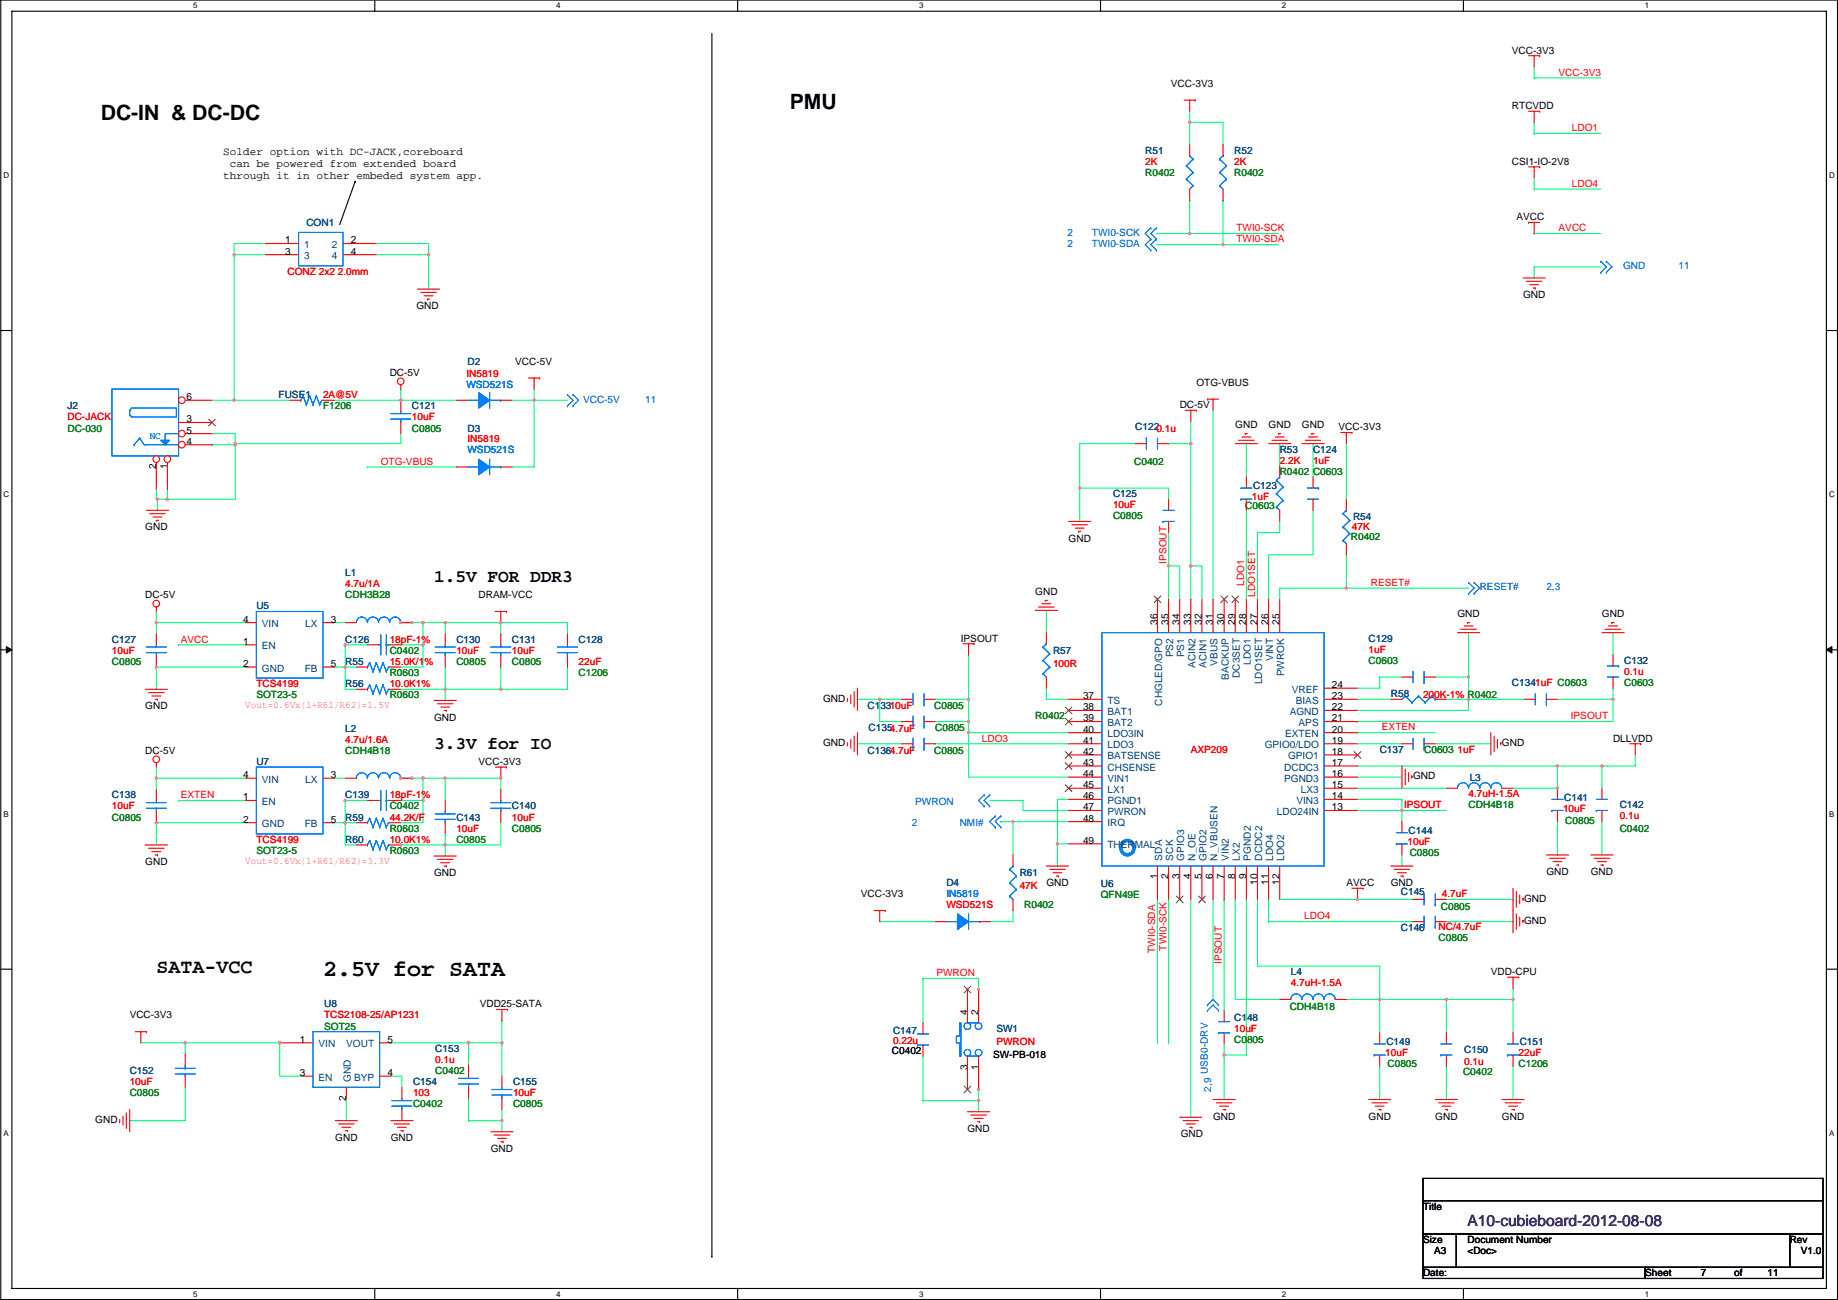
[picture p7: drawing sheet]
<svg xmlns="http://www.w3.org/2000/svg" width="420mm" height="297mm" viewBox="0 0 420 297" stroke-linecap="round" stroke-linejoin="round" font-family="sans-serif">
<defs><g id="words">
<text font-size="5.3" x="73.8" y="222.9">2.5V for SATA</text>
<g font-size="4.8">
<text x="23" y="27.3">DC-IN &amp; DC-DC</text>
<text x="180.5" y="24.8">PMU</text>
</g>
<text font-size="4.6" x="35.7" y="222.3">SATA-VCC</text>
<g font-size="4.1">
<text x="99.2" y="133">1.5V FOR DDR3</text>
<text x="99.2" y="171.1">3.3V for IO</text>
</g>
<text font-size="3.6" fill="#400080" x="335.5" y="280.1">A10-cubieboard-2012-08-08</text>
<g font-size="2.5">
<text x="51" y="35.3">Solder option with DC-JACK,coreboard</text>
<text x="51" y="40.8">through it in other embeded system app.</text>
<text x="52.5" y="38.1">can be powered from extended board</text>
</g>
<g font-size="2.3">
<text x="345.6" y="12.2">VCC-3V3</text>
<text x="267.6" y="19.9">VCC-3V3</text>
<text x="345.6" y="24.9">RTCVDD</text>
<text x="345.6" y="37.6">CSI1-IO-2V8</text>
<text x="346.6" y="50.3">AVCC</text>
<text x="65.2" y="55.6">1</text>
<text x="65.2" y="58.2">3</text>
<text x="80.2" y="55.6">2</text>
<text x="80.2" y="58.2">4</text>
<text x="95.2" y="70.7">GND</text>
<text x="348.2" y="68.1">GND</text>
<text x="117.8" y="83.4">VCC-5V</text>
<text x="89.1" y="85.9">DC-5V</text>
<text x="273.5" y="88.2">OTG-VBUS</text>
<text x="42.6" y="91.4">6</text>
<text x="269.7" y="93.3">DC-5V</text>
<text x="42.6" y="101.6">4</text>
<text x="42.6" y="99.1">5</text>
<text x="42.6" y="96.5">3</text>
<text x="282.4" y="97.8">GND</text>
<text x="290" y="97.8">GND</text>
<text x="297.6" y="97.8">GND</text>
<text x="306" y="98.3">VCC-3V3</text>
<text x="35.7" y="107.2" transform="rotate(-90 35.7 107.2)">2</text>
<text x="38.3" y="107.2" transform="rotate(-90 38.3 107.2)">1</text>
<text x="33.2" y="121.2">GND</text>
<text x="244.3" y="123.7">GND</text>
<text x="33.2" y="136.7">DC-5V</text>
<text x="109.4" y="136.7">DRAM-VCC</text>
<text x="236.7" y="135.9">GND</text>
<text x="55.6" y="142.2">4</text>
<text x="75.6" y="142.2">3</text>
<text x="264.6" y="142.8" transform="rotate(-90 264.6 142.8)">36</text>
<text x="267.1" y="142.8" transform="rotate(-90 267.1 142.8)">35</text>
<text x="269.7" y="142.8" transform="rotate(-90 269.7 142.8)">34</text>
<text x="272.2" y="142.8" transform="rotate(-90 272.2 142.8)">33</text>
<text x="274.7" y="142.8" transform="rotate(-90 274.7 142.8)">32</text>
<text x="277.3" y="142.8" transform="rotate(-90 277.3 142.8)">31</text>
<text x="279.8" y="142.8" transform="rotate(-90 279.8 142.8)">30</text>
<text x="282.4" y="142.8" transform="rotate(-90 282.4 142.8)">29</text>
<text x="284.9" y="142.8" transform="rotate(-90 284.9 142.8)">28</text>
<text x="287.4" y="142.8" transform="rotate(-90 287.4 142.8)">27</text>
<text x="290" y="142.8" transform="rotate(-90 290 142.8)">26</text>
<text x="292.5" y="142.8" transform="rotate(-90 292.5 142.8)">25</text>
<text x="333.2" y="141">GND</text>
<text x="366.2" y="141">GND</text>
<text x="55.6" y="147.3">1</text>
<text x="219.6" y="146.6">IPSOUT</text>
<text x="55.6" y="152.4">2</text>
<text x="75.6" y="152.4">5</text>
<text x="188.1" y="160.3">GND</text>
<text x="247.6" y="159.8">37</text>
<text x="304.5" y="157.2">24</text>
<text x="304.5" y="159.8">23</text>
<text x="33.2" y="162.1">GND</text>
<text x="99.2" y="164.6">GND</text>
<text x="247.6" y="162.3">38</text>
<text x="247.6" y="164.8">39</text>
<text x="247.6" y="167.4">40</text>
<text x="304.5" y="167.4">20</text>
<text x="304.5" y="162.3">22</text>
<text x="304.5" y="164.8">21</text>
<text x="33.2" y="172.3">DC-5V</text>
<text x="188.1" y="170.5">GND</text>
<text x="247.6" y="169.9">41</text>
<text x="247.6" y="172.5">42</text>
<text x="304.5" y="172.5">18</text>
<text x="304.5" y="169.9">19</text>
<text x="343.3" y="170.5">GND</text>
<text x="368.7" y="169.5">DLLVDD</text>
<text x="55.6" y="177.8">4</text>
<text x="75.6" y="177.8">3</text>
<text x="109.4" y="174.8">VCC-3V3</text>
<text x="247.6" y="175">43</text>
<text x="247.6" y="177.5">44</text>
<text x="304.5" y="177.5">16</text>
<text x="304.5" y="175">17</text>
<text x="323" y="178.1">GND</text>
<text x="55.6" y="182.9">1</text>
<text x="247.6" y="180.1">45</text>
<text x="247.6" y="182.6">46</text>
<text x="247.6" y="185.2">47</text>
<text x="304.5" y="180.1">15</text>
<text x="304.5" y="182.6">14</text>
<text x="304.5" y="185.2">13</text>
<text x="55.6" y="188">2</text>
<text x="75.6" y="188">5</text>
<text x="247.6" y="187.7">48</text>
<text x="33.2" y="197.7">GND</text>
<text x="247.6" y="192.8">49</text>
<text x="99.2" y="200.2">GND</text>
<text x="239.2" y="202.5">GND</text>
<text x="264.6" y="201" transform="rotate(-90 264.6 201)">1</text>
<text x="267.1" y="201" transform="rotate(-90 267.1 201)">2</text>
<text x="269.7" y="201" transform="rotate(-90 269.7 201)">3</text>
<text x="272.2" y="201" transform="rotate(-90 272.2 201)">4</text>
<text x="274.7" y="201" transform="rotate(-90 274.7 201)">5</text>
<text x="277.3" y="201" transform="rotate(-90 277.3 201)">6</text>
<text x="279.8" y="201" transform="rotate(-90 279.8 201)">7</text>
<text x="282.4" y="201" transform="rotate(-90 282.4 201)">8</text>
<text x="284.9" y="201" transform="rotate(-90 284.9 201)">9</text>
<text x="287.4" y="202.2" transform="rotate(-90 287.4 202.2)">10</text>
<text x="290" y="202.2" transform="rotate(-90 290 202.2)">11</text>
<text x="292.5" y="202.2" transform="rotate(-90 292.5 202.2)">12</text>
<text x="307.8" y="202.5">AVCC</text>
<text x="317.9" y="202.5">GND</text>
<text x="353.5" y="199.9">GND</text>
<text x="363.7" y="199.9">GND</text>
<text x="196.8" y="205">VCC-3V3</text>
<text x="348.4" y="206">GND</text>
<text x="348.4" y="211.1">GND</text>
<text x="340.8" y="222.8">VDD-CPU</text>
<text x="29.6" y="232.7">VCC-3V3</text>
<text x="109.7" y="230.2">VDD25-SATA</text>
<text x="221.1" y="231.9" transform="rotate(-90 221.1 231.9)">4</text>
<text x="223.7" y="231.9" transform="rotate(-90 223.7 231.9)">2</text>
<text x="68.5" y="238.3">1</text>
<text x="88.6" y="238.3">5</text>
<text x="68.5" y="245.9">3</text>
<text x="88.6" y="245.9">4</text>
<text x="203.9" y="240.8">C0402</text>
<text x="221.1" y="244.4" transform="rotate(-90 221.1 244.4)">3</text>
<text x="223.7" y="244.4" transform="rotate(-90 223.7 244.4)">1</text>
<text x="227" y="241.9">SW-PB-018</text>
<text x="79.2" y="251.5" transform="rotate(-90 79.2 251.5)">2</text>
<text x="21.8" y="256.6">GND</text>
<text x="277.3" y="255.8">GND</text>
<text x="312.9" y="255.8">GND</text>
<text x="328.1" y="255.8">GND</text>
<text x="343.3" y="255.8">GND</text>
<text x="76.6" y="260.6">GND</text>
<text x="89.3" y="260.6">GND</text>
<text x="112.2" y="263.2">GND</text>
<text x="221.2" y="258.6">GND</text>
<text x="269.9" y="259.9">GND</text>
<text x="325.3" y="276.4">Title</text>
<text x="325.3" y="284">Size</text>
<text x="327.8" y="286.6">A3</text>
<text x="335.5" y="284">Document Number</text>
<text x="335.5" y="286.6">&lt;Doc&gt;</text>
<text x="409.1" y="284">Rev</text>
<text x="411.7" y="286.6">V1.0</text>
<text x="325.3" y="291.6">Date:</text>
<text x="376.1" y="291.6">Sheet</text>
<text x="388.8" y="291.6">7</text>
<text x="396.4" y="291.6">of</text>
<text x="404" y="291.6">11</text>
</g>
<g font-size="2.3" fill="#f00">
<text x="356.3" y="17.3">VCC-3V3</text>
<text x="359.3" y="30">LDO1</text>
<text x="261.8" y="37.6">2K</text>
<text x="282.1" y="37.6">2K</text>
<text x="359.3" y="42.7">LDO4</text>
<text x="282.6" y="52.9">TWI0-SCK</text>
<text x="356.3" y="52.9">AVCC</text>
<text x="282.6" y="55.4">TWI0-SDA</text>
<text x="65.7" y="62.8">CONZ 2x2 2.0mm</text>
<text x="106.6" y="86.1">IN5819</text>
<text x="73.8" y="91">2A@5V</text>
<text x="15.4" y="96.1">DC-JACK</text>
<text x="94.2" y="96.1">10uF</text>
<text x="106.9" y="100.9">IN5819</text>
<text x="87" y="106.2">OTG-VBUS</text>
<text x="292.5" y="106">2.2K</text>
<text x="300.2" y="106">1uF</text>
<text x="254.4" y="116.1">10uF</text>
<text x="286.2" y="114.3">1uF</text>
<text x="309" y="121.2">47K</text>
<text x="266.6" y="128.8" transform="rotate(-90 266.6 128.8)">IPSOUT</text>
<text x="78.9" y="134.2">4.7u/1A</text>
<text x="284.4" y="133.9" transform="rotate(-90 284.4 133.9)">LDO1</text>
<text x="286.9" y="136.4" transform="rotate(-90 286.9 136.4)">LDO1SET</text>
<text x="313.4" y="133.9">RESET#</text>
<text x="25.6" y="149.4">10uF</text>
<text x="41.3" y="146.8">AVCC</text>
<text x="89.1" y="146.9">18pF-1%</text>
<text x="104.3" y="149.4">10uF</text>
<text x="117" y="149.4">10uF</text>
<text x="312.9" y="149.1">1uF</text>
<text x="89.1" y="151.9">15.0K/1%</text>
<text x="132.3" y="151.9">22uF</text>
<text x="240.7" y="152.4">100R</text>
<text x="371.3" y="154.2">0.1u</text>
<text x="58.6" y="157">TCS4199</text>
<text x="89.1" y="157">10.0K1%</text>
<text x="325.3" y="159.6">200K-1% R0402</text>
<text x="315.9" y="166.9">EXTEN</text>
<text x="359.1" y="164.4">IPSOUT</text>
<text x="78.9" y="169.7">4.7u/1.6A</text>
<text x="224.5" y="169.4">LDO3</text>
<text x="272.2" y="172">AXP209</text>
<text x="333.2" y="172">1uF</text>
<text x="25.6" y="185">10uF</text>
<text x="41.3" y="182.4">EXTEN</text>
<text x="89.1" y="182.4">18pF-1%</text>
<text x="321" y="184.7">IPSOUT</text>
<text x="335.7" y="182.2">4.7uH-1.5A</text>
<text x="357.3" y="185.5">10uF</text>
<text x="89.1" y="187.5">44.2K/F</text>
<text x="104.3" y="190">10uF</text>
<text x="117" y="187.5">10uF</text>
<text x="370.3" y="187.2">0.1u</text>
<text x="58.6" y="192.6">TCS4199</text>
<text x="89.1" y="192.6">10.0K1%</text>
<text x="321.7" y="193.1">10uF</text>
<text x="233.1" y="203.2">47K</text>
<text x="216.3" y="207.6">WSD521S</text>
<text x="329.6" y="205">4.7uF</text>
<text x="298.1" y="210.1">LDO4</text>
<text x="328.9" y="212.4">NC/4.7uF</text>
<text x="264.1" y="217.7" transform="rotate(-90 264.1 217.7)">TWI0-SDA</text>
<text x="266.6" y="217.2" transform="rotate(-90 266.6 217.2)">TWI0-SCK</text>
<text x="279.3" y="220.2" transform="rotate(-90 279.3 220.2)">IPSOUT</text>
<text x="214" y="223">PWRON</text>
<text x="295.1" y="225.3">4.7uH-1.5A</text>
<text x="74.1" y="232.7">TCS2108-25/AP1231</text>
<text x="204.1" y="238.5">0.22u</text>
<text x="227.8" y="238.8">PWRON</text>
<text x="282.1" y="235.8">10uF</text>
<text x="99.5" y="242.9">0.1u</text>
<text x="316.7" y="241.3">10uF</text>
<text x="334.7" y="243.4">0.1u</text>
<text x="347.1" y="241.3">22uF</text>
<text x="29.6" y="247.9">10uF</text>
<text x="94.4" y="250.5">103</text>
<text x="117.3" y="250.5">10uF</text>
</g>
<g font-size="2.3" fill="#004080">
<text x="261.8" y="35.1">R51</text>
<text x="282.1" y="35.1">R52</text>
<text x="70" y="51.6">CON1</text>
<text x="69.5" y="56.7">1</text>
<text x="69.5" y="59.2">3</text>
<text x="75.9" y="56.7">2</text>
<text x="75.9" y="59.2">4</text>
<text x="106.9" y="83.4">D2</text>
<text x="15.4" y="93.5">J2</text>
<text x="63.7" y="91">FUSE1</text>
<text x="94.2" y="93.5">C121</text>
<text x="106.9" y="98.6">D3</text>
<text x="259.5" y="98.3">C1220.1u</text>
<text x="292.5" y="103.4">R53</text>
<text x="300.2" y="103.4">C124</text>
<text x="254.4" y="113.6">C125</text>
<text x="286.4" y="111.8">C123</text>
<text x="309.3" y="118.9">R54</text>
<text x="78.9" y="131.6">L1</text>
<text x="58.6" y="139.2">U5</text>
<text x="59.9" y="143.3">VIN</text>
<text x="69.8" y="143.3">LX</text>
<text x="25.6" y="146.9">C127</text>
<text x="59.9" y="148.4">EN</text>
<text x="78.9" y="146.9">C126</text>
<text x="104.3" y="146.9">C130</text>
<text x="117" y="146.9">C131</text>
<text x="132.3" y="146.9">C128</text>
<text x="240.7" y="149.4">R57</text>
<text x="312.9" y="146.6">C129</text>
<text x="59.9" y="153.5">GND</text>
<text x="69.6" y="153.5">FB</text>
<text x="78.9" y="151.9">R55</text>
<text x="268.2" y="150.2" transform="rotate(-90 268.2 150.2)">PS2</text>
<text x="270.7" y="150.2" transform="rotate(-90 270.7 150.2)">PS1</text>
<text x="273.3" y="152.6" transform="rotate(-90 273.3 152.6)">ACIN2</text>
<text x="275.8" y="152.6" transform="rotate(-90 275.8 152.6)">ACIN1</text>
<text x="278.4" y="152.1" transform="rotate(-90 278.4 152.1)">VBUS</text>
<text x="280.9" y="155.3" transform="rotate(-90 280.9 155.3)">BACKUP</text>
<text x="283.4" y="154.9" transform="rotate(-90 283.4 154.9)">DC3SET</text>
<text x="286" y="151.9" transform="rotate(-90 286 151.9)">LDO1</text>
<text x="291.1" y="151.1" transform="rotate(-90 291.1 151.1)">VINT</text>
<text x="293.6" y="154.6" transform="rotate(-90 293.6 154.6)">PWROK</text>
<text x="371.3" y="151.7">C132</text>
<text x="78.9" y="157">R56</text>
<text x="253.2" y="160.8">TS</text>
<text x="265.7" y="161.2" transform="rotate(-90 265.7 161.2)">CHGLED/GPO</text>
<text x="288.5" y="156.4" transform="rotate(-90 288.5 156.4)">LDO1SET</text>
<text x="295.3" y="158.3">VREF</text>
<text x="296.2" y="160.8">BIAS</text>
<text x="317.9" y="159.3">R58</text>
<text x="345.6" y="156.8">C1341uF C0603</text>
<text x="78.9" y="167.2">L2</text>
<text x="198.3" y="162.1">C13310uF</text>
<text x="198.6" y="166.9">C1354.7uF</text>
<text x="253.2" y="163.4">BAT1</text>
<text x="253.2" y="165.9">BAT2</text>
<text x="294.8" y="163.4">AGND</text>
<text x="296.9" y="165.9">APS</text>
<text x="198.3" y="172.3">C1364.7uF</text>
<text x="253.2" y="168.4">LDO3IN</text>
<text x="253.2" y="171">LDO3</text>
<text x="253.2" y="173.5">BATSENSE</text>
<text x="289.1" y="171">GPIO0/LDO</text>
<text x="293.8" y="168.4">EXTEN</text>
<text x="294.4" y="173.5">GPIO1</text>
<text x="315.4" y="172">C137</text>
<text x="58.6" y="174.8">U7</text>
<text x="59.9" y="178.9">VIN</text>
<text x="69.8" y="178.9">LX</text>
<text x="253.2" y="176.1">CHSENSE</text>
<text x="253.2" y="178.6">VIN1</text>
<text x="293.5" y="178.6">PGND3</text>
<text x="293.5" y="176.1">DCDC3</text>
<text x="336" y="178.4">L3</text>
<text x="25.6" y="182.4">C138</text>
<text x="59.9" y="183.9">EN</text>
<text x="78.9" y="182.4">C139</text>
<text x="117" y="185">C140</text>
<text x="253.2" y="181.1">LX1</text>
<text x="253.2" y="183.7">PGND1</text>
<text x="296.3" y="183.7">VIN3</text>
<text x="297.4" y="181.1">LX3</text>
<text x="357.6" y="182.9">C141</text>
<text x="370.3" y="184.7">C142</text>
<text x="59.9" y="189">GND</text>
<text x="69.6" y="189">FB</text>
<text x="78.9" y="187.5">R59</text>
<text x="104.3" y="187.5">C143</text>
<text x="253.2" y="186.2">PWRON</text>
<text x="253.2" y="188.8">IRQ</text>
<text x="291.9" y="186.2">LDO24IN</text>
<text x="322" y="190.5">C144</text>
<text x="78.9" y="192.6">R60</text>
<text x="253.2" y="193.8">THERMAL</text>
<text x="265.7" y="196.6" transform="rotate(-90 265.7 196.6)">SDA</text>
<text x="268.2" y="196.6" transform="rotate(-90 268.2 196.6)">SCK</text>
<text x="270.7" y="196.6" transform="rotate(-90 270.7 196.6)">GPIO3</text>
<text x="273.3" y="196.6" transform="rotate(-90 273.3 196.6)">N_OE</text>
<text x="275.8" y="196.6" transform="rotate(-90 275.8 196.6)">GPIO2</text>
<text x="278.4" y="196.6" transform="rotate(-90 278.4 196.6)">N_VBUSEN</text>
<text x="280.9" y="196.6" transform="rotate(-90 280.9 196.6)">VIN2</text>
<text x="283.4" y="196.6" transform="rotate(-90 283.4 196.6)">LX2</text>
<text x="286" y="196.6" transform="rotate(-90 286 196.6)">PGND2</text>
<text x="288.5" y="196.6" transform="rotate(-90 288.5 196.6)">DCDC2</text>
<text x="291.1" y="196.6" transform="rotate(-90 291.1 196.6)">LDO4</text>
<text x="293.6" y="196.6" transform="rotate(-90 293.6 196.6)">LDO2</text>
<text x="216.3" y="202.5">D4</text>
<text x="233.1" y="200.2">R61</text>
<text x="251.6" y="202.7">U6</text>
<text x="320.2" y="204.5">C145</text>
<text x="320.2" y="212.6">C146</text>
<text x="295.1" y="222.8">L4</text>
<text x="74.1" y="230.2">U8</text>
<text x="282.1" y="233.2">C148</text>
<text x="72.8" y="239.3">VIN</text>
<text x="79.2" y="239.3">VOUT</text>
<text x="204.1" y="236.3">C147</text>
<text x="227.8" y="235.8">SW1</text>
<text x="316.9" y="238.8">C149</text>
<text x="347.4" y="238.8">C151</text>
<text x="29.6" y="245.4">C152</text>
<text x="99.5" y="240.3">C153</text>
<text x="334.7" y="240.6">C150</text>
<text x="72.8" y="246.9">EN</text>
<text x="80.2" y="247.2" transform="rotate(-90 80.2 247.2)">GND</text>
<text x="81" y="246.9">BYP</text>
<text x="94.4" y="247.9">C154</text>
<text x="117.3" y="247.9">C155</text>
</g>
<g font-size="2.3" fill="#008000">
<text x="261.8" y="40.2">R0402</text>
<text x="282.1" y="40.2">R0402</text>
<text x="73.8" y="93.5">F1206</text>
<text x="15.4" y="98.6">DC-030</text>
<text x="94.2" y="98.6">C0805</text>
<text x="259.3" y="106.2">C0402</text>
<text x="292.5" y="108.5">R0402 C0603</text>
<text x="254.4" y="118.7">C0805</text>
<text x="284.7" y="116.4">C0603</text>
<text x="308.8" y="123.5">R0402</text>
<text x="78.9" y="136.7">CDH3B28</text>
<text x="89.1" y="149.4">C0402</text>
<text x="25.6" y="151.9">C0805</text>
<text x="89.1" y="154.5">R0603</text>
<text x="104.3" y="151.9">C0805</text>
<text x="117" y="151.9">C0805</text>
<text x="132.3" y="154.5">C1206</text>
<text x="312.9" y="151.7">C0603</text>
<text x="58.6" y="159.6">SOT23-5</text>
<text x="89.1" y="159.6">R0603</text>
<text x="371.3" y="156.8">C0603</text>
<text x="213.5" y="162.1">C0805</text>
<text x="213.8" y="166.9">C0805</text>
<text x="236.7" y="164.4">R0402</text>
<text x="78.9" y="172.3">CDH4B18</text>
<text x="213.5" y="172.3">C0805</text>
<text x="325.6" y="172">C0603</text>
<text x="89.1" y="185">C0402</text>
<text x="335.7" y="184.7">CDH4B18</text>
<text x="25.6" y="187.5">C0805</text>
<text x="89.1" y="190">R0603</text>
<text x="117" y="190">C0805</text>
<text x="357.8" y="188.3">C0805</text>
<text x="370.3" y="190">C0402</text>
<text x="58.6" y="195.1">SOT23-5</text>
<text x="89.1" y="195.1">R0603</text>
<text x="104.3" y="192.6">C0805</text>
<text x="322.3" y="195.6">C0805</text>
<text x="234.1" y="207.6">R0402</text>
<text x="251.6" y="205.3">QFN49E</text>
<text x="329.4" y="207.8">C0805</text>
<text x="328.9" y="214.9">C0805</text>
<text x="294.8" y="230.7">CDH4B18</text>
<text x="74.1" y="235.2">SOT25</text>
<text x="282.1" y="238.3">C0805</text>
<text x="99.5" y="245.4">C0402</text>
<text x="317.2" y="243.9">C0805</text>
<text x="334.4" y="245.7">C0402</text>
<text x="347.1" y="243.9">C1206</text>
<text x="29.6" y="250.5">C0805</text>
<text x="94.4" y="253">C0402</text>
<text x="117.3" y="253">C0805</text>
</g>
<g font-size="2.3" fill="#00f">
<text x="244" y="53.9">2</text>
<text x="249.6" y="53.9">TWI0-SCK</text>
<text x="244" y="56.4">2</text>
<text x="249.6" y="56.4">TWI0-SDA</text>
<text x="371" y="61.5">GND</text>
<text x="383.7" y="61.5">11</text>
<text x="106.6" y="88.7">WSD521S</text>
<text x="133.3" y="92">VCC-5V</text>
<text x="147.5" y="92">11</text>
<text x="106.9" y="103.4">WSD521S</text>
<text x="338.3" y="134.9">RESET#</text>
<text x="353.5" y="134.9">2,3</text>
<text x="209.2" y="183.9">PWRON</text>
<text x="208.5" y="188.8">2</text>
<text x="219.4" y="188.8">NMI#</text>
<text x="216.3" y="205">IN5819</text>
<text x="276.1" y="245.4" transform="rotate(-90 276.1 245.4)">USB0-DRV</text>
<text x="276.9" y="249.4" transform="rotate(-90 276.9 249.4)">2,9</text>
</g>
<text font-size="2.3" fill="#0080ff" x="34.2" y="100.4">NC</text>
<g font-size="2.3" fill="#f0f">
<text x="56.1" y="161.9">Vout=0.6Vx(1+R61/R62)=1.5V</text>
<text x="56.1" y="197.4">Vout=0.6Vx(1+R61/R62)=3.3V</text>
</g>
<g font-size="1.8">
<text x="44.2" y="1.9">5</text>
<text x="127.1" y="1.9">4</text>
<text x="210.1" y="1.9">3</text>
<text x="293" y="1.9">2</text>
<text x="376" y="1.9">1</text>
<text x=".8" y="40.7">D</text>
<text x="418.1" y="40.7">D</text>
<text x=".8" y="113.6">C</text>
<text x="418.1" y="113.6">C</text>
<text x=".8" y="186.6">B</text>
<text x="418.1" y="186.6">B</text>
<text x=".8" y="259.5">A</text>
<text x="418.1" y="259.5">A</text>
<text x="44.2" y="296.3">5</text>
<text x="127.1" y="296.3">4</text>
<text x="210.1" y="296.3">3</text>
<text x="293" y="296.3">2</text>
<text x="376" y="296.3">1</text>
</g>
</g></defs>
<path d="M.2 0h419.8v296.9h-419.8zM2.7 2.6h414.8v291.8h-414.8z" fill="none" stroke="#000" stroke-width=".25"/>
<g fill="#fff">
<path d="M44.2 .3h1v2h-1z"/>
<path d="M44.2 294.7h1v2h-1z"/>
</g>
<path d="M85.7 0v2.6M85.7 294.4v2.5" fill="none" stroke="#000" stroke-width=".25"/>
<g fill="#fff">
<path d="M127.1 .3h1v2h-1z"/>
<path d="M127.1 294.7h1v2h-1z"/>
</g>
<path d="M168.6 0v2.6M168.6 294.4v2.5" fill="none" stroke="#000" stroke-width=".25"/>
<g fill="#fff">
<path d="M210.1 .3h1v2h-1z"/>
<path d="M210.1 294.7h1v2h-1z"/>
</g>
<path d="M251.6 0v2.6M251.6 294.4v2.5" fill="none" stroke="#000" stroke-width=".25"/>
<g fill="#fff">
<path d="M293 .3h1v2h-1z"/>
<path d="M293 294.7h1v2h-1z"/>
</g>
<path d="M334.5 0v2.6M334.5 294.4v2.5" fill="none" stroke="#000" stroke-width=".25"/>
<g fill="#fff">
<path d="M376 .3h1v2h-1z"/>
<path d="M376 294.7h1v2h-1z"/>
<path d="M.8 39h1.3v2.1h-1.3z"/>
<path d="M418.1 39h1.3v2.1h-1.3z"/>
<path d="M.8 112h1.3v2h-1.3z"/>
<path d="M418.1 112h1.3v2h-1.3z"/>
</g>
<path d="M.2 75.5h2.5M417.5 75.5h2.5" fill="none" stroke="#000" stroke-width=".25"/>
<g fill="#fff">
<path d="M.8 185h1.2v2h-1.2z"/>
<path d="M418.1 185h1.2v2h-1.2z"/>
</g>
<path d="M.2 148.5h2.5M417.5 148.5h2.5" fill="none" stroke="#000" stroke-width=".25"/>
<path d="M1.4 147.7l1.3 .8-1.3 .7zM417.5 148.5l1.3-.8v1.5z" fill="#000" stroke="#000" stroke-width=".23"/>
<g fill="#fff">
<path d="M.8 257.9h1.2v2h-1.2z"/>
<path d="M418.1 257.9h1.2v2h-1.2z"/>
</g>
<g fill="none" stroke="#000" stroke-width=".25">
<path d="M162.7 7.6v279.4M81.2 41.4h.1M81.2 41.4l-3.6 9.9M.2 221.4h2.5M417.5 221.4h2.5M325.3 269.3h91.4v5h-91.4zM325.3 274.3h91.4v7.7h-91.4zM162.7 287h.1M325.3 282h7.6v7.6h-7.6zM325.3 289.6h50.8v2.5h-50.8zM332.9 282h76.2v7.6h-76.2zM376.1 289.6h40.6v2.5h-40.6z"/>
<path d="M409.1 282h7.6v7.6h-7.6z"/>
</g>
<g fill="none" stroke="#00ff80" stroke-width=".25">
<path d="M350.7 15.3v2.5M350.7 17.8h.1M350.7 17.8h15.2M272 28v5M272 28h7.6v5M272 28h.1M272 25.4v2.6M350.7 28v2.5M350.7 30.5h.1M350.7 30.5h15.2M53.5 58.2h.1M60.6 55.6h-7.1v2.6"/>
<path d="M60.6 58.2h-7.1v33.3M86 55.6h12v2.6M86 58.2h12v7.9M98 58.2h.1M264.3 55.9h15.3M264.3 53.4h7.7M272 53.4h.1M272 45.7h.1M272 53.4h20.3M272 45.7v7.7M279.6 55.9h.1M279.6 45.7h.1"/>
<path d="M279.6 55.9h12.7M279.6 45.7v10.2M350.7 43.2h.1M350.7 40.7v2.5M350.7 53.4h.1M350.7 53.4h15.2M350.7 43.2h15.2M98 66.1h.1M365.9 61h-15.2v2.5M48.4 99.1h5.4v2.3M48.4 91.5h5.1M53.5 91.5h12.7"/>
<path d="M53.5 91.5h.1M76.4 91.5h15.2M91.6 88.9h.1M91.6 99.1v2.3h-37.8M91.6 91.5h12.7M91.6 88.9v2.6M117 91.5h5.1M122.1 88.9v2.6M122.1 91.5v15.2h-5.1M122.1 91.5h.1M122.1 91.5h7.6M272.2 96.3v5.1"/>
<path d="M277.3 93.7v43.2M35.7 111.8v2.3h.3M36 114.1v2.5M36 114.1h.1M38.3 111.8v2.3M38.3 114.1h.1M48.4 101.6h5.4v12.5h-17.8M48.4 101.6h.1M53.8 101.4h.1M53.8 101.4v.2M84 106.7h.1M84 106.7h20.3"/>
<path d="M246.8 111.5h.1M246.8 111.5v7.6M246.8 111.5h20.3v2.6M259.5 101.4h-12.7v10.1M267.1 101.4h5.1M272.2 101.4v27.9h2.6v7.6M272.2 101.4h.1M284.9 116.6h.1M284.9 101.4v7.6M284.9 116.6v20.3M292.5 119.1v2.6h-5M292.5 101.4v5"/>
<path d="M300.2 116.6v10.2h-10.2v10.1M300.2 101.4v7.6M307.8 101.4v12.7M35.7 139.7v2.6M239.2 139.5v5M267.1 129.3v7.6M267.1 129.3h2.6v7.6M267.1 129.3h.1M267.1 121.7h.1M267.1 121.7v7.6M272.2 129.3h.1M272.2 129.3v7.6"/>
<path d="M287.5 121.7h.1M287.5 121.7v15.2M307.8 126.8h.1M307.8 134.4h-15.3v2.5M307.8 134.4h.1M307.8 126.8v7.6M307.8 134.4h27.9M35.7 142.3v2.5M35.7 152.4h.1M35.7 152.4v5.1M35.7 142.3h.1M35.7 152.4h20.4"/>
<path d="M35.7 142.3h20.4M40.8 147.3h.1M40.8 147.3h15.3M76.4 142.3h2.5M76.4 152.4h2.5M78.9 152.4h2.6M78.9 152.4h.1M78.9 147.3v10.2h2.6M78.9 147.3h5.1M78.9 147.3h.1M91.6 147.3h5.1M91.6 157.5h10.2"/>
<path d="M91.6 142.3h.1M91.6 142.3h10.2M94.2 142.3h.1M96.7 147.3h.1M96.7 142.3h.1M96.7 142.3v10.1h-5.1M101.8 157.5v2.5M101.8 142.3h12.7M101.8 142.3v2.5M101.8 152.4v5.1M101.8 157.5h.1M114.5 142.3h.1"/>
<path d="M114.5 152.4v5.1M114.5 142.3h15.2v2.5M114.5 157.5h.1M114.5 142.3v2.5M129.7 152.4v5.1h-27.9M196 159.8h5.1M201.1 159.8v5.1h5.1M201.1 159.8h5.1M201.1 159.8h.1M213.8 159.8h7.6M221.4 159.8h.1M221.4 149.6v10.2"/>
<path d="M221.4 159.8v7.6M239.2 157.2v2.6h5.1M310.3 159.8h7.6M320.5 154.7h-5.1v2.5h-5.1M328.1 154.7h7.6M330.6 159.8h5.1M335.7 159.8v2.5h-25.4M335.7 159.8h.1M335.7 154.7h.1M335.7 144.5v10.2M335.7 159.8h12.7M335.7 154.7v5.1"/>
<path d="M356 159.8h12.7M368.7 159.8h.1M368.7 144.5v5.1M368.7 157.2v2.6M368.7 159.8v5.1h-58.4M35.7 177.8v2.6M35.7 177.8h.1M35.7 175.3v2.5M35.7 177.8h20.4M76.4 177.8h2.5M91.6 177.8h.1M91.6 177.8h10.2"/>
<path d="M94.2 177.8h.1M96.7 177.8h.1M96.7 177.8v10.2h-5.1M101.8 177.8h12.7M101.8 177.8v5.1M114.5 177.8h.1M114.5 177.8v2.6M196 169.9h10.2M213.8 169.9h.1M213.8 164.9h7.6M213.8 169.9h30.5M221.4 167.4v10.2h22.9"/>
<path d="M221.4 167.4h.1M221.4 164.9h.1M221.4 167.4h22.9M310.3 169.9h10.2M310.3 175h45.7M310.3 177.6h10.2M310.3 164.9h.1M310.3 167.4h.1M310.3 167.4h17.8M328.1 169.9h12.7M356 175h.1M356 175v5.1h-10.1"/>
<path d="M356 175h10.2M366.2 175h.1M366.2 175v5.1M373.8 172.5v2.5h-7.6M35.7 188h.1M35.7 188v5.1M35.7 188h20.4M40.8 182.9h.1M40.8 182.9h15.3M76.4 188h2.5M78.9 188h2.6M78.9 188h.1"/>
<path d="M78.9 182.9v10.2h2.6M78.9 182.9h5.1M78.9 182.9h.1M91.6 182.9h5.1M91.6 193.1h.1M96.7 182.9h.1M101.8 193.1v2.5M101.8 193.1h.1M101.8 190.5v2.6M114.5 188v5.1h-22.9M226.2 182.9h7.7v2.3h10.4M228.8 187.7h.1"/>
<path d="M228.8 187.7h2.8M231.6 187.7v7.6M231.6 187.7h12.7M241.7 192.8h.1M241.7 192.8h2.6M241.7 192.8v5.1M244.3 182.6h-2.6v10.2M310.3 180.1h20.3M310.3 182.6h10.2M310.3 185.2h10.2M320.5 185.2h.1M320.5 185.2h10.1"/>
<path d="M320.5 195.3v2.6M320.5 182.6h.1M320.5 182.6v5.1M356 187.7v7.6M366.2 187.7v7.6M201.1 210.6h12.7M231.6 208v2.6h-5.1M264.6 205.5h.1M264.6 205.5v33M267.1 205.5h.1M267.1 205.5v33M272.2 205.5v49.8"/>
<path d="M277.3 205.5v22.9M279.8 205.5h.1M279.8 205.5v25.4M282.4 205.5v22.9h10.1M284.9 205.5v35.6h-5.1v-2.6M287.5 205.5v15.2h27.9v7.7M290 205.5v5.1M290 210.6h.1M290 210.6h33M292.5 205.5h17.8M310.3 205.5h.1M310.3 205.5h12.7"/>
<path d="M330.6 205.5h15.3M330.6 210.6h15.3M32.2 238.3h10.1M42.3 238.3v2.5M42.3 238.3h.1M42.3 238.3h21.6M63.9 238.3v7.6h5.1M63.9 238.3h.1M89.3 238.3h.1M89.3 238.3h17.8M107.1 238.3h7.6M107.1 238.3h.1"/>
<path d="M107.1 238.3v5.1M114.7 233.2h.1M114.7 238.3v7.6M114.7 233.2v5.1M211 223.5v10.2M211 223.5h.1M211 223.5h12.7v2.6M223.7 226.1h.1M223.7 226.1v5.1M307.8 228.4h7.6M315.4 228.4h.1M315.4 228.4h15.2"/>
<path d="M315.4 228.4v7.6M330.6 228.4h.1M330.6 228.4v7.6M330.6 228.4h15.3M345.9 225.8v2.6M345.9 228.4v7.6M42.3 248.4v7.7h-12.7M79.2 251v5.1M89.3 245.9h2.6v2.5M107.1 256.1h.1M107.1 251v5.1M107.1 256.1h7.6"/>
<path d="M114.7 253.5v2.6M114.7 256.1v2.5M211 241.3v10.2M211 251.5h.1M211 251.5h12.7M223.7 251.5h.1M223.7 248.9h.1M223.7 243.9v5M223.7 248.9v5.1M279.8 241.1h.1M279.8 241.1v10.1M315.4 243.6v7.6"/>
<path d="M330.6 243.6v7.6M345.9 243.6v7.6"/>
</g>
<g fill="#f0f" stroke="#f0f" stroke-width=".25">
<circle cx="114.7" cy="238.3" r=".24"/>
<circle cx="114.7" cy="256" r=".24"/>
<circle cx="107.1" cy="238.3" r=".24"/>
<circle cx="63.9" cy="238.3" r=".24"/>
<circle cx="42.3" cy="238.3" r=".24"/>
<circle cx="53.8" cy="101.6" r=".24"/>
<circle cx="53.8" cy="101.4" r=".24"/>
<circle cx="91.6" cy="91.4" r=".24"/>
<circle cx="38.3" cy="114.1" r=".24"/>
<circle cx="78.9" cy="188" r=".24"/>
<circle cx="96.7" cy="182.9" r=".24"/>
<circle cx="35.7" cy="188" r=".24"/>
<circle cx="101.8" cy="177.8" r=".24"/>
<circle cx="96.7" cy="177.8" r=".24"/>
<circle cx="114.5" cy="177.8" r=".24"/>
<circle cx="101.8" cy="193" r=".24"/>
<circle cx="35.7" cy="177.8" r=".24"/>
<circle cx="94.2" cy="177.8" r=".24"/>
<circle cx="78.9" cy="152.4" r=".24"/>
<circle cx="96.7" cy="147.3" r=".24"/>
<circle cx="35.7" cy="152.4" r=".24"/>
<circle cx="101.8" cy="142.2" r=".24"/>
<circle cx="96.7" cy="142.2" r=".24"/>
<circle cx="114.5" cy="142.2" r=".24"/>
<circle cx="35.7" cy="142.2" r=".24"/>
<circle cx="94.2" cy="142.2" r=".24"/>
<circle cx="246.8" cy="111.5" r=".24"/>
<circle cx="368.7" cy="159.8" r=".24"/>
<circle cx="310.3" cy="205.5" r=".24"/>
<circle cx="356" cy="180.1" r=".24"/>
<circle cx="356" cy="175" r=".24"/>
<circle cx="320.5" cy="185.2" r=".24"/>
<circle cx="307.8" cy="134.4" r=".24"/>
<circle cx="221.4" cy="167.4" r=".24"/>
<circle cx="221.4" cy="159.8" r=".24"/>
<circle cx="221.4" cy="164.9" r=".24"/>
<circle cx="335.7" cy="159.8" r=".24"/>
<circle cx="267.1" cy="129.3" r=".24"/>
<circle cx="201.1" cy="159.8" r=".24"/>
<circle cx="272.2" cy="129.3" r=".24"/>
<circle cx="272.2" cy="101.4" r=".24"/>
<circle cx="279.8" cy="241.1" r=".24"/>
<circle cx="315.4" cy="228.4" r=".24"/>
<circle cx="366.2" cy="175" r=".24"/>
<circle cx="330.6" cy="228.4" r=".24"/>
<circle cx="231.6" cy="187.7" r=".24"/>
<circle cx="241.7" cy="192.8" r=".24"/>
<circle cx="335.7" cy="154.7" r=".24"/>
<circle cx="114.5" cy="157.5" r=".24"/>
<circle cx="345.9" cy="228.4" r=".24"/>
<circle cx="272" cy="27.9" r=".24"/>
<circle cx="272" cy="53.3" r=".24"/>
<circle cx="279.6" cy="55.9" r=".24"/>
<circle cx="36" cy="114.1" r=".24"/>
<circle cx="122.1" cy="91.4" r=".24"/>
<circle cx="223.7" cy="226.1" r=".24"/>
<circle cx="223.7" cy="251.5" r=".24"/>
<circle cx="223.7" cy="248.9" r=".24"/>
<circle cx="78.9" cy="182.9" r=".24"/>
<circle cx="78.9" cy="147.3" r=".24"/>
<circle cx="91.6" cy="193" r=".24"/>
<circle cx="101.8" cy="157.5" r=".24"/>
<circle cx="91.6" cy="177.8" r=".24"/>
<circle cx="91.6" cy="142.2" r=".24"/>
<circle cx="53.5" cy="58.2" r=".24"/>
<circle cx="53.5" cy="91.4" r=".24"/>
<circle cx="98" cy="58.2" r=".24"/>
</g>
<g fill="none" stroke="#f00" stroke-width=".25">
<path d="M349.4 12.7h2.6M350.7 12.7v2.6M352 12.7h.1M270.7 22.9h2.5M272 22.9v2.5M272 33v2.6M273.2 22.9h.1M279.6 33v2.6M349.4 38.1h2.6M349.4 25.4h2.6M350.7 38.1v2.6M350.7 25.4v2.6"/>
<path d="M352 38.1h.1M352 25.4h.1M60.6 55.6h7.7M60.6 58.2h7.7M78.4 55.6h7.6M78.4 58.2h7.6M272 43.2v2.5M279.6 43.2v2.5M349.4 50.8h.1M349.4 50.8h2.6M350.7 50.8v2.6M95.4 66.1h5.1"/>
<path d="M96.2 66.8h3.5M97 67.6h2M97.7 68.3h.1M97.7 68.3h.5M348.2 63.5h5M348.9 64.3h3.6M349.7 65h2M350.4 65.8h.6M351 65.8h.1M66.2 91.5h2.6M73.8 91.5h2.6M91.6 87.9v1"/>
<path d="M104.3 91.5h2.6M114.5 91.5h2.5M120.8 86.4h2.6M122.1 86.4v2.5M123.4 86.4h.1M270.9 93.7h2.6M272.2 93.7v2.6M273.5 93.7h.1M276 91.2h.1M276 91.2h2.6M277.3 91.2v2.5M283.9 99.8h2"/>
<path d="M284.7 99.1h.1M284.7 99.1h.5M291.5 99.8h2M292.3 99.1h.1M292.3 99.1h.5M299.1 99.8h2.1M299.9 99.1h.1M299.9 99.1h.5M306.5 98.8h2.5M307.8 98.8v2.6M309 98.8h.1M33.5 116.6h5"/>
<path d="M34.2 117.4h3.6M35 118.1h2M35.7 118.9h.1M35.7 118.9h.5M104.3 106.7h2.6M114.5 106.7h2.5M244.3 119.1h5.1M245 119.9h3.6M259.5 101.4h2.6M264.6 101.4h2.5M267.1 114.1v2.5M267.1 119.1v2.6"/>
<path d="M282.4 101.4h5.1M283.1 100.6h3.6M290 101.4h5.1M290.8 100.6h3.5M292.5 106.4v2.6M292.5 116.6v2.5M297.6 101.4h5.1M298.4 100.6h3.5M300.2 109v2.5M300.2 114.1v2.5M307.8 114.1v2.5M35.7 138.7v1"/>
<path d="M113.2 139.7h2.5M114.5 139.7v2.6M115.7 139.7h.1M236.7 139.5h5M237.4 138.7h3.6M238.2 137.9h2M238.9 137.2h.1M238.9 137.2h.5M245.8 120.7h2M246.6 121.4h.1M246.6 121.4h.5M264.6 136.9v7.6"/>
<path d="M267.1 136.9v7.6M269.7 136.9v7.6M272.2 136.9v7.6M274.8 136.9v7.6M277.3 136.9v7.6M279.8 136.9v7.6M282.4 136.9v7.6M284.9 136.9v7.6M287.5 136.9v7.6M290 136.9v7.6M292.5 136.9v7.6M307.8 124.2v2.6"/>
<path d="M33.2 157.5h5.1M34 158.3h3.5M34.7 159h2.1M35.5 159.8h.5M35.7 144.8v2.5M35.7 149.9v2.5M36 159.8h.1M56.1 142.3h2.5M56.1 147.3h2.5M56.1 152.4h2.5M73.8 142.3h2.6M73.8 152.4h2.6"/>
<path d="M78.9 142.3h2.6M81.5 157.5h2.5M84 147.3h2.5M89.1 147.3h2.5M89.1 157.5h2.5M91.6 142.3h2.6M101.8 144.8v2.5M101.8 149.9v2.5M114.5 144.8v2.5M114.5 149.9v2.5M129.7 144.8v2.5M129.7 149.9v2.5"/>
<path d="M193.7 159.5v.5M194.5 158.8v2M195.3 158v3.6M196 157.2v5.1M206.2 159.8h2.5M211.3 159.8h2.5M220.1 147.1h2.6M221.4 147.1v2.5M222.7 147.1h.1M239.2 144.5v2.6M239.2 154.7v2.5M244.3 159.8h7.6"/>
<path d="M302.7 159.8h7.6M302.7 157.2h7.6M317.9 159.8h2.6M328.1 159.8h2.5M333.2 144.5h5.1M333.9 143.8h3.6M334.7 143h2M335.5 142.3h.1M335.5 142.3h.5M348.4 159.8h2.6M353.5 159.8h2.5M366.2 144.5h5.1"/>
<path d="M367 143.8h3.5M367.7 143h2M368.5 142.3h.1M368.5 142.3h.5M368.7 149.6v2.6M368.7 154.7v2.5M35.7 174.3v1M56.1 177.8h2.5M73.8 177.8h2.6M78.9 177.8h2.6M91.6 177.8h2.6M99.2 160h5.1"/>
<path d="M100 160.8h3.6M100.8 161.6h2M101.5 162.3h.5M102 162.3h.1M113.2 175.3h2.5M114.5 175.3v2.5M115.7 175.3h.1M193.7 170.2h.1M193.7 160h.1M193.7 169.7v.5M194.5 168.9v2.1M195.3 168.2v3.5"/>
<path d="M196 167.4v5.1M206.2 169.9h2.5M206.2 164.9h2.5M211.3 169.9h2.5M211.3 164.9h2.5M244.3 162.3h7.6M244.3 169.9h7.6M244.3 164.9h7.6M244.3 177.6h7.6M244.3 175h7.6M244.3 172.5h7.6M244.3 167.4h7.6"/>
<path d="M302.7 162.3h7.6M302.7 169.9h7.6M302.7 164.9h7.6M302.7 177.6h7.6M302.7 175h7.6M302.7 172.5h7.6M302.7 167.4h7.6M320.5 175v5.1M320.5 169.9h2.5M321.2 175.8v3.5M322 176.6v2M322.8 177.3h.1"/>
<path d="M322.8 177.3v.5M325.6 169.9h2.5M340.8 167.4v5.1M341.6 168.2v3.5M342.3 168.9v2.1M343.1 169.7h.1M343.1 169.7v.5M372.5 169.9h2.6M373.8 169.9v2.6M375.1 169.9h.1M33.2 193.1h5.1M34 193.8h3.5"/>
<path d="M34.7 194.6h2.1M35.5 195.3h.5M35.7 180.4v2.5M35.7 185.4v2.6M36 195.3h.1M56.1 188h2.5M56.1 182.9h2.5M73.8 188h2.6M81.5 193.1h2.5M81.5 188h2.5M84 182.9h2.5M89.1 193.1h2.5"/>
<path d="M89.1 188h2.5M89.1 182.9h2.5M99.2 195.6h5.1M100 196.4h3.6M100.8 197.1h2M101.5 197.9h.5M101.8 182.9v2.5M101.8 188v2.5M102 197.9h.1M114.5 180.4v2.5M114.5 185.4v2.6M231.6 195.3v2.6"/>
<path d="M239.2 197.9h5.1M240 198.6h3.5M240.7 199.4h2M244.3 185.2h7.6M244.3 182.6h7.6M244.3 180.1h7.6M244.3 187.7h7.6M244.3 192.8h7.6M264.6 197.9v7.6M267.1 197.9v7.6M269.7 197.9v7.6M272.2 197.9v7.6"/>
<path d="M274.8 197.9v7.6M277.3 197.9v7.6M279.8 197.9v7.6M282.4 197.9v7.6M284.9 197.9v7.6M287.5 197.9v7.6M290 197.9v7.6M292.5 197.9v7.6M302.7 185.2h7.6M302.7 182.6h7.6M302.7 180.1h7.6M317.9 197.9h5.1"/>
<path d="M318.7 198.6h3.6M319.5 199.4h2M330.6 180.1h2.6M343.3 180.1h2.6M353.5 195.3h5.1M354.3 196.1h3.5M355 196.9h2M355.8 197.6h.5M356 180.1v2.5M356 185.2v2.5M356.3 197.6h.1M363.7 195.3h5"/>
<path d="M364.4 196.1h3.6M365.2 196.9h2M365.9 197.6h.5M366.2 180.1v2.5M366.2 185.2v2.5M366.4 197.6h.1M199.8 208h2.6M201.1 208v2.6M202.4 208h.1M213.8 210.6h2.5M224 210.6h2.5M231.6 205.5v2.5"/>
<path d="M241.5 200.2h.5M242 200.2h.1M309 203h2.6M310.3 203v2.5M311.6 203h.1M320.2 200.2h.5M320.7 200.2h.1M323 205.5h2.6M323 210.6h2.6M328.1 205.5h2.5M328.1 210.6h2.5M345.9 203v10.1"/>
<path d="M346.6 208.8v3.6M346.6 203.7v3.6M347.4 209.6v2M347.4 204.5v2M348.2 210.3h.1M348.2 205.3h.1M348.2 205.3v.5M348.2 210.3v.5M30.9 235.7h2.6M32.2 235.7v2.6M33.5 235.7h.1M113.5 230.7h2.5"/>
<path d="M114.7 230.7v2.5M116 230.7h.1M211 233.7v2.5M211 238.8v2.5M221.2 226.1v7.6M223.7 226.1v7.6M279.8 230.9v2.5M279.8 236v2.5M292.5 228.4h2.6M305.2 228.4h2.6M315.4 236v2.5M330.6 236v2.5"/>
<path d="M344.6 223.3h2.5M345.9 223.3v2.5M345.9 236v2.5M347.1 223.3h.1M27.4 256.3h.1M27.4 255.8v.5M28.1 255v2.1M28.9 254.3v3.5M29.6 253.5v5.1M42.3 240.8v2.6M42.3 245.9v2.5M76.6 256.1h5.1"/>
<path d="M77.4 256.8h3.6M78.2 257.6h2M78.9 258.3h.5M79.4 258.3h.1M89.3 256.1h5.1M90.1 256.8h3.6M90.9 257.6h2M91.6 258.3h.5M91.9 248.4v2.6M91.9 253.5v2.6M92.1 258.3h.1M107.1 243.4v2.5"/>
<path d="M107.1 248.4v2.6M112.2 258.6h5.1M113 259.4h3.5M221.2 254h5M221.2 241.3v7.6M221.9 254.8h3.6M222.7 255.5h2M223.4 256.3h.6M223.7 241.3v7.6M224 256.3h.1M269.7 255.3h5.1M270.4 256.1h3.6"/>
<path d="M271.2 256.8h2M272 257.6h.5M272.5 257.6h.1M277.3 251.2h5.1M278.1 252h3.5M278.8 252.8h2M279.6 253.5h.5M280.1 253.5h.1M312.9 251.2h5M313.6 252h3.6M314.4 252.8h2M315.1 253.5h.5"/>
<path d="M315.4 241.1v2.5M315.6 253.5h.1M328.1 251.2h5.1M328.9 252h3.5M329.6 252.8h2M330.4 253.5h.5M330.6 241.1v2.5M330.9 253.5h.1M343.3 251.2h5.1M344.1 252h3.6M344.9 252.8h2M345.6 253.5h.5"/>
<path d="M345.9 241.1v2.5M346.1 253.5h.1M113.7 260.1h2M114.5 260.9h.5M115 260.9h.1"/>
<circle cx="91.6" cy="87.1" r=".76"/>
<circle cx="35.7" cy="137.9" r=".76"/>
<circle cx="35.7" cy="173.5" r=".76"/>
</g>
<g fill="none" stroke="#00f" stroke-width=".25">
<path d="M263.1 52.1h.1M263.1 54.6h.1M263.1 57.2h.1M263.1 52.1l-1.3 1.3 1.3 1.2M263.1 54.6l-1.3 1.3 1.3 1.3M264.3 52.1h.1M264.3 54.6h.1M264.3 57.2h.1M264.3 52.1l-1.2 1.3 1.2 1.2M264.3 54.6l-1.2 1.3 1.2 1.3M365.9 59.7h.1M365.9 59.7l1.3 1.3-1.3 1.3"/>
<path d="M367.2 59.7h.1M367.2 59.7l1.3 1.3-1.3 1.3M365.9 62.3h.1M367.2 62.3h.1M129.7 90.2h.1M129.7 92.7h.1M129.7 90.2l1.3 1.3-1.3 1.2M131 90.2h.1M131 92.7h.1M131 90.2l1.3 1.3-1.3 1.2M335.7 135.7h.1M335.7 133.1h.1"/>
<path d="M335.7 133.1l1.3 1.3-1.3 1.3M337 135.7h.1M337 133.1h.1M337 133.1l1.3 1.3-1.3 1.3M225 181.6h.1M225 184.2h.1M225 181.6l-1.3 1.3 1.3 1.3M226.2 181.6h.1M226.2 184.2h.1M226.2 181.6l-1.2 1.3 1.2 1.3M227.5 186.5h.1M227.5 189h.1"/>
<path d="M227.5 186.5l-1.3 1.2 1.3 1.3M228.8 186.5h.1M228.8 189h.1M228.8 186.5l-1.3 1.2 1.3 1.3M276 229.6h.1M276 230.9h.1M276 229.6l1.3-1.2 1.3 1.2M276 230.9l1.3-1.3 1.3 1.3M278.6 229.6h.1M278.6 230.9h.1"/>
</g>
<g fill="none" stroke="#0080ff" stroke-width=".25">
<path d="M271.2 37.9h.1M271.2 37.9l1.5 1.5M272 35.6h.1M272 35.6l.7 .7M272.7 39.4h.1M272.7 36.3h.1M272.7 39.4l-1.5 1.5M272.7 36.3l-1.5 1.6M278.8 39.4h.1M278.8 36.3h.1M278.8 39.4l1.5 1.5M278.8 36.3l1.5 1.6"/>
<path d="M279.6 35.6h.1M279.6 35.6l-.8 .7M280.3 37.9h.1M280.3 37.9l-1.5 1.5M68.3 53.1h10.1v7.6h-10.1zM271.2 40.9h.1M271.2 40.9l1.5 1.5M272.7 42.4h.1M272.7 42.4l-.7 .8M278.8 42.4h.1M278.8 42.4l.8 .8M280.3 40.9h.1"/>
<path d="M280.3 40.9l-1.5 1.5M25.6 88.9h15.2v15.3h-15.2zM29.6 93.7l.6-.5h10.1v2.1h-10.1l-.6-.5M29.6 93.7h.1M29.6 94.8h.1M29.6 93.7v1.1M40.8 99.1h-3v1.5M40.8 99.1h.1M68.8 91.5h.1M69.3 90.4h.1M69.3 90.4l.7 2.1M69.3 90.4l-.5 1.1"/>
<path d="M70 92.5h.1M70.8 90.4h.1M70.8 90.4l.8 2.1M70.8 90.4l-.8 2.1M71.6 92.5h.1M72.3 90.4h.1M72.3 90.4l.8 2.1M72.3 90.4l-.7 2.1M73.1 92.5h.1M73.8 91.5h-.2l-.5 1M106.9 91.5h2.5M111.9 89.7v3.5"/>
<path d="M111.9 91.5h2.6M114.5 91.5h.1M30.7 101.6h.1M31.9 100.1l1 1.5h7.9M31.9 100.1h.1M31.9 100.1l-1.2 1.5M106.9 106.7h2.5M111.9 104.9v3.6M111.9 106.7h2.6M114.5 106.7h.1M262.1 100.1h.1M262.1 100.1v2.5"/>
<path d="M264.6 100.1v2.5M265.9 116.6h2.5M265.9 119.1h.1M265.9 119.1h2.5M291.8 115.8h.1M291.8 112.8h.1M291.8 109.7h.1M291.8 115.8l.7 .8M291.8 112.8l1.5 1.5M291.8 109.7l1.5 1.6M292.5 109h.1M292.5 109l-.7 .7"/>
<path d="M293.3 114.3h.1M293.3 111.3h.1M293.3 114.3l-1.5 1.5M293.3 111.3l-1.5 1.5M298.9 114.1h2.5M298.9 111.5h2.5M301.4 111.5h.1M307 117.4h.1M307 117.4l1.5 1.5M307.8 116.6h.1M307.8 116.6l-.8 .8M308.5 118.9h.1"/>
<path d="M308.5 118.9l-1.5 1.5M58.6 139.7h15.2v15.3h-15.2zM307 123.5h.1M307 120.4h.1M307 123.5l.8 .7M307 120.4l1.5 1.5M308.5 121.9h.1M308.5 121.9l-1.5 1.6M33.5 149.1h4.5M33.5 147.8h4.5M35.7 147.3v.5M35.7 149.1h.1"/>
<path d="M35.7 149.1v.8M81.5 142.2a1.26 1.26 0 0 1 1.2-1.2 1.26 1.26 0 0 1 1.3 1.2M84 142.2a1.26 1.26 0 0 1 1.3-1.2 1.26 1.26 0 0 1 1.2 1.2 1.27 1.27 0 0 1 1.3-1.2 1.27 1.27 0 0 1 1.3 1.2M84 157.5h.1M84.5 156.5h.1M84.5 156.5l.8 2M84.5 156.5l-.5 1M85.3 158.5h.1M86 156.5h.1M86 156.5l.8 2M86 156.5l-.7 2M86.5 147.3h.5"/>
<path d="M86.8 158.5h.1M87 145.1v4.5M87.6 156.5h.1M87.6 156.5l.7 2M87.6 156.5l-.8 2M88.3 145.1v4.5M88.3 147.3h.1M88.3 158.5h.1M88.3 147.3h.8M89.1 142.2a1.26 1.26 0 0 1 1.2-1.2 1.26 1.26 0 0 1 1.3 1.2M89.1 157.5h-.3l-.5 1M99.5 149.1h4.6"/>
<path d="M99.5 147.8h4.6M101.8 147.3v.5M101.8 149.1h.1M101.8 149.1v.8M112.2 149.1h4.6M112.2 147.8h4.6M114.5 147.3v.5M114.5 149.1h.1M114.5 149.1v.8M127.4 149.1h4.6M127.4 147.8h4.6M129.7 147.3v.5"/>
<path d="M129.7 149.1h.1M129.7 149.1v.8M208.7 158.5v2.6M211.3 158.5v2.6M238.4 153.9h.1M238.4 150.9h.1M238.4 147.8h.1M238.4 153.9l.8 .8M238.4 150.9l1.6 1.5M238.4 147.8l1.6 1.6M239.2 147.1h.1M239.2 147.1l-.8 .7"/>
<path d="M240 152.4h.1M240 149.4h.1M240 152.4l-1.6 1.5M240 149.4l-1.6 1.5M251.9 144.5h50.8v53.4h-50.8zM321.2 159h.1M321.2 159l-.7 .8M321.2 159l1.6 1.5M324.3 159h.1M324.3 159l-1.5 1.5M324.3 159l1.5 1.5M327.3 159h.1"/>
<path d="M327.3 159l-1.5 1.5M327.3 159l.8 .8M328.1 159.8h.1M351 158.5v2.6M353.5 158.5v2.6M367.5 154.7h2.5M367.5 152.2h2.5M370 152.2h.1M58.6 175.3h15.2v15.2h-15.2zM81.5 177.8a1.26 1.26 0 0 1 1.2-1.2 1.26 1.26 0 0 1 1.3 1.2M84 177.8a1.26 1.26 0 0 1 1.3-1.2 1.26 1.26 0 0 1 1.2 1.2 1.27 1.27 0 0 1 1.3-1.2 1.27 1.27 0 0 1 1.3 1.2M89.1 177.8a1.26 1.26 0 0 1 1.2-1.2 1.26 1.26 0 0 1 1.3 1.2"/>
<path d="M208.7 163.6v2.5M208.7 168.7v2.5M211.3 166.1h.1M211.3 161.1h.1M211.3 171.2h.1M211.3 163.6v2.5M211.3 168.7v2.5M322.8 160.5h.1M323 168.7v2.5M325.6 171.2h.1M325.6 168.7v2.5M325.8 160.5h.1"/>
<path d="M353.5 161.1h.1M33.5 184.7h4.5M33.5 183.4h4.5M35.7 182.9v.5M35.7 184.7h.1M35.7 184.7v.7M84 193.1h.1M84 188h.1M84.5 192h.1M84.5 187h.1M84.5 192l.8 2.1M84.5 192l-.5 1.1"/>
<path d="M84.5 187l.8 2M84.5 187l-.5 1M85.3 194.1h.1M85.3 189h.1M86 192h.1M86 187h.1M86 192l.8 2.1M86 192l-.7 2.1M86 187l.8 2M86 187l-.7 2M86.5 182.9h.5M86.8 194.1h.1"/>
<path d="M86.8 189h.1M87 180.6v4.6M87.6 192h.1M87.6 187h.1M87.6 192l.7 2.1M87.6 192l-.8 2.1M87.6 187l.7 2M87.6 187l-.8 2M88.3 194.1h.1M88.3 189h.1M88.3 180.6v4.6M88.3 182.9h.1"/>
<path d="M88.3 182.9h.8M89.1 193.1h-.3l-.5 1M89.1 188h-.3l-.5 1M99.5 187.2h4.6M99.5 185.9h4.6M101.8 185.4v.5M101.8 187.2h.1M101.8 187.2v.8M112.2 184.7h4.6M112.2 183.4h4.6M114.5 182.9v.5M114.5 184.7h.1"/>
<path d="M114.5 184.7v.7M230.8 198.6h.1M230.8 198.6l1.5 1.6M231.6 197.9h.1M231.6 197.9l-.8 .7M333.2 180.1a1.26 1.26 0 0 1 1.2-1.3 1.26 1.26 0 0 1 1.3 1.3 1.27 1.27 0 0 1 1.3-1.3 1.27 1.27 0 0 1 1.2 1.3M338.3 180.1a1.26 1.26 0 0 1 1.2-1.3 1.26 1.26 0 0 1 1.3 1.3 1.27 1.27 0 0 1 1.2-1.3 1.27 1.27 0 0 1 1.3 1.3M354.8 182.6h2.5M354.8 185.2h.1M354.8 185.2h2.5M364.9 182.6h2.6M364.9 185.2h.1"/>
<path d="M364.9 185.2h2.6M216.3 210.6h2.6M221.4 208.8v3.6M221.4 210.6h2.6M224 210.6h.1M230.8 204.7h.1M230.8 201.7h.1M230.8 204.7l.8 .8M230.8 201.7l1.5 1.5M232.3 203.2h.1M232.3 200.2h.1M232.3 203.2l-1.5 1.5"/>
<path d="M232.3 200.2l-1.5 1.5M325.6 204.2v2.6M325.6 209.3v2.6M328.1 206.8h.1M328.1 211.9h.1M328.1 204.2v2.6M328.1 209.3v2.6M209.7 236.2h2.6M209.7 238.8h.1M209.7 238.8h2.6M219.4 233.7h.2v7.6h-.2v-3h-.8v-1.6h.8zM221.2 233.7h2.5"/>
<path d="M278.6 233.4h2.5M278.6 236h.1M278.6 236h2.5M295.1 228.3a1.26 1.26 0 0 1 1.2-1.2 1.26 1.26 0 0 1 1.3 1.2M297.6 228.3a1.26 1.26 0 0 1 1.3-1.2 1.26 1.26 0 0 1 1.2 1.2 1.27 1.27 0 0 1 1.3-1.2 1.27 1.27 0 0 1 1.3 1.2M302.7 228.3a1.26 1.26 0 0 1 1.3-1.2 1.26 1.26 0 0 1 1.2 1.2M314.1 238.5h2.6M329.4 238.5h2.5M344.6 238.5h2.5M40.1 244.1h4.5M40.1 245.4h4.5M42.3 245.4v.5"/>
<path d="M42.3 244.1h.1M42.3 243.4v.7M89.6 252.8h4.6M89.6 251.5h4.6M91.9 251v.5M91.9 252.8h.1M91.9 252.8v.7M104.8 247.7h4.6M104.8 246.4h4.6M107.1 245.9v.5M107.1 247.7h.1M107.1 247.7v.7"/>
<path d="M221.2 241.3h2.5M314.1 241.1h.1M314.1 241.1h2.6M329.4 241.1h.1M329.4 241.1h2.5M344.6 241.1h.1M344.6 241.1h2.5"/>
<circle cx="221.1" cy="234.4" r=".76"/>
<circle cx="223.7" cy="234.4" r=".76"/>
<circle cx="221.1" cy="240.5" r=".76"/>
<circle cx="223.7" cy="240.5" r=".76"/>
</g>
<g fill="none" stroke="#804000" stroke-width=".23">
<path d="M263.8 136.2l1.6 1.5M265.4 136.2l-1.6 1.5M279.1 136.2l1.5 1.5M280.6 136.2l-1.5 1.5M281.6 136.2l1.6 1.5M283.1 136.2l-1.5 1.5M243.5 161.6l1.6 1.5M243.5 164.1l1.6 1.6M243.5 171.7l1.6 1.6M243.5 174.3l1.6 1.5M243.5 179.3l1.6 1.6M245 174.3l-1.5 1.5"/>
<path d="M245 171.7l-1.5 1.6M245 161.6l-1.5 1.5M245 164.1l-1.5 1.6M245 179.3l-1.5 1.6M309.6 171.7l1.5 1.6M311.1 171.7l-1.6 1.6M268.9 204.7l1.6 1.6M270.4 204.7l-1.5 1.6M274 204.7l1.5 1.6M275.5 204.7l-1.5 1.6M220.4 225.3l1.5 1.6M221.9 225.3l-1.5 1.6"/>
<path d="M220.4 248.2l1.5 1.5M221.9 248.2l-1.5 1.5"/>
</g>
<g fill="#0080ff" stroke="#0080ff" stroke-width=".25">
<path d="M109.4 104.9l2.5 1.8-2.5 1.8z" fill-rule="evenodd"/>
<path d="M109.4 104.9l2.5 1.8-2.5 1.8z" fill-rule="evenodd"/>
<path d="M218.9 208.8l2.5 1.8-2.5 1.8z" fill-rule="evenodd"/>
<path d="M218.9 208.8l2.5 1.8-2.5 1.8z" fill-rule="evenodd"/>
<path d="M109.4 89.7l2.5 1.8-2.5 1.7z" fill-rule="evenodd"/>
<path d="M109.4 89.7l2.5 1.8-2.5 1.7z" fill-rule="evenodd"/>
<path d="M36.8 100.6h2l-1 1z" fill-rule="evenodd"/>
<path d="M36.8 100.6h2l-1 1z" fill-rule="evenodd"/>
</g>
<path d="M256.8 192.4a1.57 1.57 0 0 1 2.4 1.3 1.57 1.57 0 0 1-2.4 1.3 1.73 1.73 0 0 1 0-2.6z" fill="none" stroke="#0080ff" stroke-width=".76"/>
<circle cx="41.6" cy="101.6" r=".76" fill="#fff" stroke="#f00" stroke-width=".25"/>
<path d="M42.3 101.6h6.1" fill="none" stroke="#f00" stroke-width=".25"/>
<circle cx="41.6" cy="99.1" r=".76" fill="#fff" stroke="#f00" stroke-width=".25"/>
<path d="M42.3 99.1h6.1" fill="none" stroke="#f00" stroke-width=".25"/>
<circle cx="38.3" cy="104.9" r=".76" fill="#fff" stroke="#f00" stroke-width=".25"/>
<path d="M38.3 105.7v6.1" fill="none" stroke="#f00" stroke-width=".25"/>
<circle cx="35.7" cy="104.9" r=".76" fill="#fff" stroke="#f00" stroke-width=".25"/>
<path d="M40.8 96.5h7.6M35.7 105.7v6.1" fill="none" stroke="#f00" stroke-width=".25"/>
<path d="M47.7 95.8l1.5 1.5M49.2 95.8l-1.5 1.5" fill="none" stroke="#804000" stroke-width=".23"/>
<circle cx="41.6" cy="91.4" r=".76" fill="#fff" stroke="#f00" stroke-width=".25"/>
<g fill="none" stroke="#f00" stroke-width=".25">
<path d="M42.3 91.5h6.1M91.6 91.5v2.5M91.6 96.5v2.6M284.9 109v2.5M284.9 114.1v2.5M81.5 152.4h2.5M89.1 152.4h2.5M320.5 154.7h2.5M325.6 154.7h2.5M320.5 187.7v2.6M320.5 192.8v2.5M63.9 238.3h7.7"/>
<path d="M86.8 238.3h2.5M69 245.9h2.6M79.2 248.4v2.6M86.8 245.9h2.5M114.7 245.9v2.5M114.7 251v2.5"/>
</g>
<g fill="none" stroke="#0080ff" stroke-width=".25">
<path d="M89.3 95.8h4.6M89.3 94.5h4.6M91.6 94v.5M91.6 95.8h.1M91.6 95.8v.7M283.6 111.5h2.6M283.6 114.1h.1M283.6 114.1h2.6M84 152.4h.1M84.5 151.4h.1M84.5 151.4l.8 2M84.5 151.4l-.5 1"/>
<path d="M85.3 153.4h.1M86 151.4h.1M86 151.4l.8 2M86 151.4l-.7 2M86.8 153.4h.1M87.6 151.4h.1M87.6 151.4l.7 2M87.6 151.4l-.8 2M88.3 153.4h.1M89.1 152.4h-.3l-.5 1M323 153.4v2.6M325.6 156h.1"/>
<path d="M325.6 153.4v2.6M319.2 190.3h2.5M319.2 192.8h.1M319.2 192.8h2.5M71.6 235.7h15.2v12.7h-15.2zM112.4 250.2h4.6M112.4 248.9h4.6M114.7 248.4v.5M114.7 250.2h.1M114.7 250.2v.8"/>
</g>
<g fill="#f0f" stroke="#f0f" stroke-width=".25">
<circle cx="114.7" cy="238.3" r=".24"/>
<circle cx="114.7" cy="256" r=".24"/>
<circle cx="107.1" cy="238.3" r=".24"/>
<circle cx="63.9" cy="238.3" r=".24"/>
<circle cx="42.3" cy="238.3" r=".24"/>
<circle cx="53.8" cy="101.6" r=".24"/>
<circle cx="53.8" cy="101.4" r=".24"/>
<circle cx="91.6" cy="91.4" r=".24"/>
<circle cx="38.3" cy="114.1" r=".24"/>
<circle cx="78.9" cy="188" r=".24"/>
<circle cx="96.7" cy="182.9" r=".24"/>
<circle cx="35.7" cy="188" r=".24"/>
<circle cx="101.8" cy="177.8" r=".24"/>
<circle cx="96.7" cy="177.8" r=".24"/>
<circle cx="114.5" cy="177.8" r=".24"/>
<circle cx="101.8" cy="193" r=".24"/>
<circle cx="35.7" cy="177.8" r=".24"/>
<circle cx="94.2" cy="177.8" r=".24"/>
<circle cx="78.9" cy="152.4" r=".24"/>
<circle cx="96.7" cy="147.3" r=".24"/>
<circle cx="35.7" cy="152.4" r=".24"/>
<circle cx="101.8" cy="142.2" r=".24"/>
<circle cx="96.7" cy="142.2" r=".24"/>
<circle cx="114.5" cy="142.2" r=".24"/>
<circle cx="35.7" cy="142.2" r=".24"/>
<circle cx="94.2" cy="142.2" r=".24"/>
<circle cx="246.8" cy="111.5" r=".24"/>
<circle cx="368.7" cy="159.8" r=".24"/>
<circle cx="310.3" cy="205.5" r=".24"/>
<circle cx="356" cy="180.1" r=".24"/>
<circle cx="356" cy="175" r=".24"/>
<circle cx="320.5" cy="185.2" r=".24"/>
<circle cx="307.8" cy="134.4" r=".24"/>
<circle cx="221.4" cy="167.4" r=".24"/>
<circle cx="221.4" cy="159.8" r=".24"/>
<circle cx="221.4" cy="164.9" r=".24"/>
<circle cx="335.7" cy="159.8" r=".24"/>
<circle cx="267.1" cy="129.3" r=".24"/>
<circle cx="201.1" cy="159.8" r=".24"/>
<circle cx="272.2" cy="129.3" r=".24"/>
<circle cx="272.2" cy="101.4" r=".24"/>
<circle cx="279.8" cy="241.1" r=".24"/>
<circle cx="315.4" cy="228.4" r=".24"/>
<circle cx="366.2" cy="175" r=".24"/>
<circle cx="330.6" cy="228.4" r=".24"/>
<circle cx="231.6" cy="187.7" r=".24"/>
<circle cx="241.7" cy="192.8" r=".24"/>
<circle cx="335.7" cy="154.7" r=".24"/>
<circle cx="114.5" cy="157.5" r=".24"/>
<circle cx="345.9" cy="228.4" r=".24"/>
<circle cx="272" cy="27.9" r=".24"/>
<circle cx="272" cy="53.3" r=".24"/>
<circle cx="279.6" cy="55.9" r=".24"/>
<circle cx="36" cy="114.1" r=".24"/>
<circle cx="122.1" cy="91.4" r=".24"/>
<circle cx="223.7" cy="226.1" r=".24"/>
<circle cx="223.7" cy="251.5" r=".24"/>
<circle cx="223.7" cy="248.9" r=".24"/>
<circle cx="78.9" cy="182.9" r=".24"/>
<circle cx="78.9" cy="147.3" r=".24"/>
<circle cx="91.6" cy="193" r=".24"/>
<circle cx="101.8" cy="157.5" r=".24"/>
<circle cx="91.6" cy="177.8" r=".24"/>
<circle cx="91.6" cy="142.2" r=".24"/>
<circle cx="53.5" cy="58.2" r=".24"/>
<circle cx="53.5" cy="91.4" r=".24"/>
<circle cx="98" cy="58.2" r=".24"/>
</g>
<use href="#words"/>
</svg>
